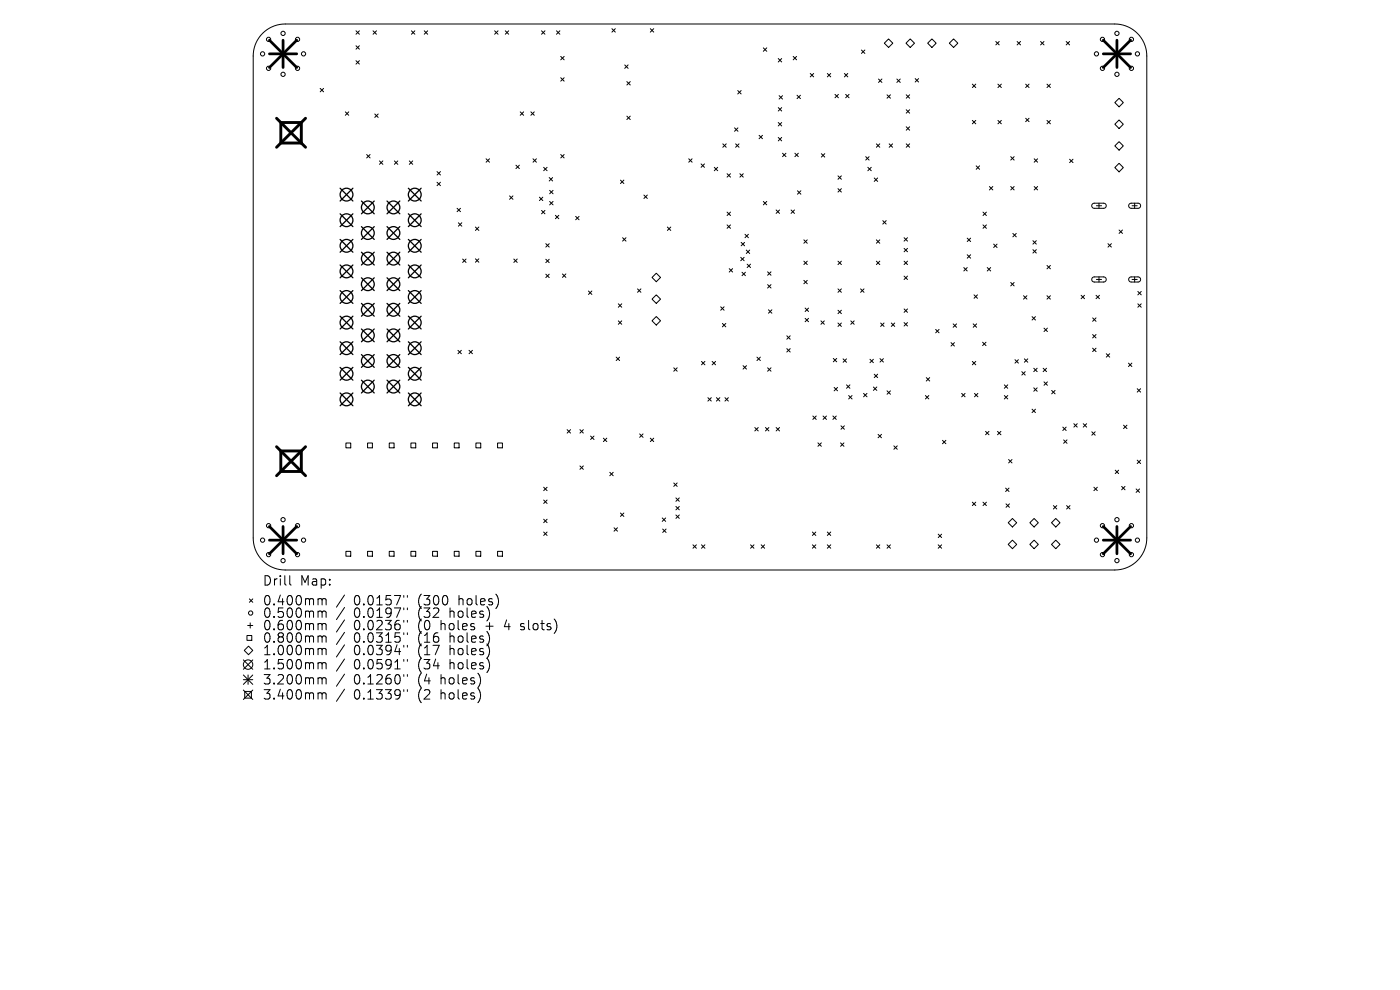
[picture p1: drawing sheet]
<svg xmlns="http://www.w3.org/2000/svg" width="297mm" height="210mm" viewBox="0 0 297 210" stroke-linecap="round" stroke-linejoin="round" font-family="sans-serif">
<defs><g id="words">
<g font-size="2.8">
<text x="55.6" y="124.5">Drill</text>
<text x="63.6" y="124.5">Map:</text>
<text x="55.6" y="128.7">0.400mm</text>
<text x="55.6" y="131.3">0.500mm</text>
<text x="75.1" y="128.7">0.0157&quot;</text>
<text x="75.1" y="131.3">0.0197&quot;</text>
<text x="88.8" y="128.7">(300</text>
<text x="88.8" y="131.3">(32</text>
<text x="95.7" y="131.3">holes)</text>
<text x="97.6" y="128.7">holes)</text>
<text x="55.6" y="134">0.600mm</text>
<text x="55.6" y="136.6">0.800mm</text>
<text x="75.1" y="134">0.0236&quot;</text>
<text x="75.1" y="136.6">0.0315&quot;</text>
<text x="88.8" y="134">(0</text>
<text x="88.8" y="136.6">(16</text>
<text x="93.8" y="134">holes</text>
<text x="95.7" y="136.6">holes)</text>
<text x="103.5" y="134">+</text>
<text x="107.7" y="134">4</text>
<text x="111.3" y="134">slots)</text>
<text x="55.6" y="139.3">1.000mm</text>
<text x="55.6" y="142.3">1.500mm</text>
<text x="75.1" y="139.3">0.0394&quot;</text>
<text x="75.1" y="142.3">0.0591&quot;</text>
<text x="88.8" y="139.3">(17</text>
<text x="88.8" y="142.3">(34</text>
<text x="95.7" y="139.3">holes)</text>
<text x="95.7" y="142.3">holes)</text>
<text x="55.6" y="145.5">3.200mm</text>
<text x="55.6" y="148.7">3.400mm</text>
<text x="75.1" y="145.5">0.1260&quot;</text>
<text x="75.1" y="148.7">0.1339&quot;</text>
<text x="88.8" y="145.5">(4</text>
<text x="88.8" y="148.7">(2</text>
<text x="93.8" y="145.5">holes)</text>
<text x="93.8" y="148.7">holes)</text>
</g>
</g></defs>
<g fill="none" stroke="#000" stroke-width=".21">
<path d="M55.7 7.1a6.8 6.8 0 0 1 4.8-2h176a6.8 6.8 0 0 1 6.8 6.8v102.2a6.8 6.8 0 0 1-6.8 6.8h-176a6.8 6.8 0 0 1-6.8-6.8v-102.2a6.8 6.8 0 0 1 2-4.8zM67.9 18.8l.7 .7M68.6 18.8l-.7 .7M75.5 6.5l.7 .8M75.5 9.7l.7 .7M75.5 12.9l.7 .7M76.2 6.5l-.7 .8M76.2 9.7l-.7 .7M76.2 12.9l-.7 .7M79.1 6.5l.8 .8M79.9 6.5l-.8 .8M87.3 6.5l.7 .8"/>
<path d="M88 6.5l-.7 .8M90 6.5l.7 .8M90.7 6.5l-.7 .8M104.9 6.5l.8 .8M105.7 6.5l-.8 .8M107.2 6.5l.7 .8M107.9 6.5l-.7 .8M114.9 6.5l.7 .8M115.6 6.5l-.7 .8M118.1 6.5l.7 .8M118.8 6.5l-.7 .8M119 12l.7 .7"/>
<path d="M119 16.5l.7 .7M119.7 12l-.7 .7M119.7 16.5l-.7 .7M129.8 6.1l.7 .7M130.5 6.1l-.7 .7M132.5 13.8l.8 .7M133 17.3l.7 .7M133.3 13.8l-.8 .7M133.7 17.3l-.7 .7M138 6.1l.7 .7M138.7 6.1l-.7 .7M156.5 19.2l.7 .7"/>
<path d="M157.2 19.2l-.7 .7M161.9 10.2l.8 .7M162.7 10.2l-.8 .7M165.1 12.4l.7 .7M165.8 12.4l-.7 .7M168.3 12l.7 .7M169 12l-.7 .7M171.9 15.6l.7 .7M172.6 15.6l-.7 .7M175.5 15.6l.7 .7M176.2 15.6l-.7 .7M179.1 15.6l.8 .7"/>
<path d="M179.9 15.6l-.8 .7M182.8 10.6l.7 .7M183.5 10.6l-.7 .7M186.4 16.8l.7 .7M187.1 16.8l-.7 .7M188.5 8.3l.9 .9-.9 .9-.9-.9zM190.3 16.8l.7 .7M191 16.8l-.7 .7M192.2 9.2l.9-.9 .9 .9-.9 .9zM194.2 16.7l.7 .7M194.9 16.7l-.7 .7M196.8 9.2l.9-.9 .9 .9-.9 .9z"/>
<path d="M202.3 8.3l.9 .9-.9 .9-.9-.9zM206.3 17.8l.7 .8M207 17.8l-.7 .8M211.3 8.8l.7 .7M211.7 17.8l.7 .8M212 8.8l-.7 .7M212.4 17.8l-.7 .8M215.8 8.8l.7 .7M216.5 8.8l-.7 .7M217.6 17.8l.7 .8M218.3 17.8l-.7 .8M220.8 8.8l.7 .7"/>
<path d="M221.5 8.8l-.7 .7M222.1 17.8l.7 .8M222.8 17.8l-.7 .8M226.2 8.8l.7 .7M226.9 8.8l-.7 .7M73.3 23.7l.7 .8M74 23.7l-.7 .8M77.8 32.8l.7 .7M78.5 32.8l-.7 .7M79.5 24.2l.7 .7M80.2 24.2l-.7 .7M80.5 34.1l.7 .8"/>
<path d="M81.2 34.1l-.7 .8M83.7 34.1l.7 .8M84.4 34.1l-.7 .8M86.8 34.1l.8 .8M87.6 34.1l-.8 .8M92.7 36.4l.7 .7M92.7 38.7l.7 .7M93.4 36.4l-.7 .7M93.4 38.7l-.7 .7M103.1 33.7l.7 .7M103.8 33.7l-.7 .7M109.5 35l.7 .8"/>
<path d="M110.2 35l-.7 .8M110.4 23.7l.7 .8M111.1 23.7l-.7 .8M112.6 23.7l.7 .8M113.1 33.7l.7 .7M113.3 23.7l-.7 .8M113.8 33.7l-.7 .7M115.3 35.5l.8 .7M116.1 35.5l-.8 .7M116.5 37.7l.7 .7M117.2 37.7l-.7 .7M119 32.8l.7 .7"/>
<path d="M119.7 32.8l-.7 .7M131.6 38.2l.7 .7M132.3 38.2l-.7 .7M133 24.6l.7 .8M133.7 24.6l-.7 .8M146.1 33.7l.7 .7M146.8 33.7l-.7 .7M148.7 34.8l.8 .7M149.5 34.8l-.8 .7M151.5 35.5l.8 .7M152.3 35.5l-.8 .7M153.3 30.5l.8 .7"/>
<path d="M154.1 30.5l-.8 .7M154.2 36.9l.8 .7M155 36.9l-.8 .7M155.8 27.1l.8 .7M156.1 30.5l.7 .7M156.6 27.1l-.8 .7M156.8 30.5l-.7 .7M157 36.9l.7 .7M157.7 36.9l-.7 .7M161 28.7l.8 .7M161.8 28.7l-.8 .7M165.1 22.8l.7 .7"/>
<path d="M165.1 26l.7 .7M165.1 29.2l.7 .7M165.3 20.3l.7 .7M165.8 26l-.7 .7M165.8 22.8l-.7 .7M165.8 29.2l-.7 .7M166 20.3l-.7 .7M166 32.5l.7 .7M166.7 32.5l-.7 .7M168.6 32.5l.8 .7M169.1 20.2l.7 .7M169.4 32.5l-.8 .7"/>
<path d="M169.8 20.2l-.7 .7M174.2 32.6l.8 .7M175 32.6l-.8 .7M177.1 20l.8 .7M177.8 37.3l.7 .7M177.9 20l-.8 .7M178.5 37.3l-.7 .7M179.4 20l.7 .7M180.1 20l-.7 .7M183.7 33.2l.7 .8M184.1 35.5l.7 .7M184.4 33.2l-.7 .8"/>
<path d="M184.8 35.5l-.7 .7M185.5 37.8l.7 .7M185.9 30.5l.7 .7M186.2 37.8l-.7 .7M186.6 30.5l-.7 .7M188.2 20.1l.7 .7M188.6 30.5l.8 .7M188.9 20.1l-.7 .7M189.4 30.5l-.8 .7M192.3 20.1l.7 .7M192.3 23.3l.7 .7M192.3 26.9l.7 .7"/>
<path d="M192.3 30.5l.7 .7M193 20.1l-.7 .7M193 26.9l-.7 .7M193 23.3l-.7 .7M193 30.5l-.7 .7M206.3 25.5l.7 .8M207 25.5l-.7 .8M207.1 35.2l.7 .7M207.8 35.2l-.7 .7M209.9 39.6l.7 .7M210.6 39.6l-.7 .7M211.7 25.5l.7 .8"/>
<path d="M212.4 25.5l-.7 .8M214.4 33.2l.7 .8M214.4 39.6l.7 .7M215.1 33.2l-.7 .8M215.1 39.6l-.7 .7M217.6 25.1l.7 .7M218.3 25.1l-.7 .7M219.4 33.7l.7 .7M219.4 39.6l.7 .7M220.1 33.7l-.7 .7M220.1 39.6l-.7 .7M222.1 25.5l.7 .8"/>
<path d="M222.8 25.5l-.7 .8M226.9 33.8l.7 .7M227.6 33.8l-.7 .7M236.5 21.8l.9-.9 .9 .9-.9 .9zM236.5 26.4l.9-.9 .9 .9-.9 .9zM236.5 35.5l.9-.9 .9 .9-.9 1zM237.4 30l.9 1-.9 .9-.9-.9zM97 44.2l.7 .7M97.2 47.3l.8 .7M97.7 44.2l-.7 .7M98 47.3l-.8 .7M98.1 54.9l.8 .8"/>
<path d="M98.9 54.9l-.8 .8M100.9 48.2l.7 .7M100.9 54.9l.7 .7M101.6 48.2l-.7 .7M101.6 54.9l-.7 .7M108.1 41.6l.7 .7M108.8 41.6l-.7 .7M109 54.9l.7 .8M109.7 54.9l-.7 .8M114.4 41.8l.8 .8M114.9 44.6l.7 .8M115.2 41.8l-.8 .8"/>
<path d="M115.6 44.6l-.7 .8M115.8 51.7l.7 .7M115.8 55l.7 .7M115.8 58.2l.7 .7M116.5 51.7l-.7 .7M116.5 55l-.7 .7M116.5 58.2l-.7 .7M116.6 40.4l.7 .7M116.6 42.7l.7 .8M117.3 40.4l-.7 .7M117.3 42.7l-.7 .8M117.8 45.7l.7 .7"/>
<path d="M118.5 45.7l-.7 .7M119.3 58.1l.7 .7M120 58.1l-.7 .7M122.1 45.9l.7 .7M122.8 45.9l-.7 .7M132.1 50.4l.7 .7M132.8 50.4l-.7 .7M136.6 41.4l.7 .7M137.3 41.4l-.7 .7M138.3 58.9l.9-.9 .9 .9-.9 .9zM141.6 48.2l.7 .7M142.3 48.2l-.7 .7"/>
<path d="M154.2 45l.8 .7M154.2 47.7l.8 .7M154.7 57l.7 .7M155 45l-.8 .7M155 47.7l-.8 .7M155.4 57l-.7 .7M157.1 54.6l.8 .7M157.2 51.4l.8 .7M157.4 57.8l.7 .7M157.9 54.6l-.8 .7M158 51.4l-.8 .7M158 49.7l.8 .7"/>
<path d="M158.1 57.8l-.7 .7M158.3 53l.7 .8M158.5 56l.7 .8M158.8 49.7l-.8 .7M159 53l-.7 .8M159.2 56l-.7 .8M161.9 42.7l.8 .8M162.7 42.7l-.8 .8M162.8 57.7l.8 .7M163.6 57.7l-.8 .7M164.7 44.5l.7 .8M165.4 44.5l-.7 .8"/>
<path d="M167.8 44.5l.7 .8M168.5 44.5l-.7 .8M169.2 40.5l.7 .7M169.9 40.5l-.7 .7M170.5 50.9l.8 .7M170.5 55.4l.8 .7M170.5 59.5l.8 .7M171.3 50.9l-.8 .7M171.3 55.4l-.8 .7M171.3 59.5l-.8 .7M177.8 40l.7 .7M177.8 55.4l.7 .7"/>
<path d="M178.5 40l-.7 .7M178.5 55.4l-.7 .7M185.9 50.9l.7 .7M185.9 55.4l.7 .7M186.6 50.9l-.7 .7M186.6 55.4l-.7 .7M187.3 46.8l.7 .7M188 46.8l-.7 .7M191.8 50.4l.7 .7M191.8 52.7l.7 .7M191.8 55.4l.7 .7M191.8 58.6l.7 .7"/>
<path d="M192.5 50.4l-.7 .7M192.5 58.6l-.7 .7M192.5 52.7l-.7 .7M192.5 55.4l-.7 .7M204.5 56.8l.7 .7M205.2 56.8l-.7 .7M205.2 50.5l.7 .7M205.2 54l.7 .8M205.9 50.5l-.7 .7M205.9 54l-.7 .8M208.5 45l.8 .7M208.5 47.7l.8 .7"/>
<path d="M209.3 45l-.8 .7M209.3 47.7l-.8 .7M209.4 56.8l.8 .7M210.2 56.8l-.8 .7M210.8 51.8l.7 .7M211.5 51.8l-.7 .7M214.4 59.9l.7 .7M214.9 49.5l.7 .7M215.1 59.9l-.7 .7M215.6 49.5l-.7 .7M219.1 51.1l.8 .7M219.1 53l.8 .7"/>
<path d="M219.9 51.1l-.8 .7M219.9 53l-.8 .7M222.1 56.3l.7 .7M222.8 56.3l-.7 .7M231.8 43.3l.3-.2h2.1l.4 .2 .1 .4-.5 .5h-2.1l-.5-.4zM231.8 58.9l.3-.2h2.1l.4 .3 .1 .4-.5 .4h-2.1l-.5-.3zM232.6 43.6h1.1M232.6 59.3h1.1M233.1 43.1v1.1M233.1 58.7v1.1M235.1 51.7l.7 .7M235.8 51.7l-.7 .7"/>
<path d="M237.4 48.8l.7 .7M238.1 48.8l-.7 .7M239.6 43.3l.3-.2h1.6l.4 .2 .1 .4-.5 .5h-1.6l-.4-.4zM239.6 58.9l.3-.2h1.6l.4 .3 .1 .4-.5 .4h-1.6l-.4-.3zM240.2 43.6h1.1M240.2 59.3h1.1M240.7 43.1v1.1M240.7 58.7v1.1M97.1 74.3l.8 .7M97.9 74.3l-.8 .7M99.5 74.3l.7 .7M100.2 74.3l-.7 .7"/>
<path d="M124.8 61.7l.8 .8M125.6 61.7l-.8 .8M130.7 75.8l.7 .7M131.2 68.1l.7 .7M131.2 64.4l.7 .8M131.4 75.8l-.7 .7M131.9 64.4l-.7 .8M131.9 68.1l-.7 .7M135.2 61.3l.8 .7M136 61.3l-.8 .7M138.3 63.5l.9-1 .9 1-.9 .9zM138.3 68.1l.9-1 .9 1-.9 .9z"/>
<path d="M142.9 78l.8 .7M143.7 78l-.8 .7M148.8 76.7l.7 .7M149.5 76.7l-.7 .7M151.1 76.7l.7 .7M151.8 76.7l-.7 .7M152.9 65.1l.7 .7M153.3 68.6l.7 .7M153.6 65.1l-.7 .7M154 68.6l-.7 .7M157.6 77.6l.8 .7M158.4 77.6l-.8 .7"/>
<path d="M160.6 75.8l.7 .7M161.3 75.8l-.7 .7M162.8 60.4l.8 .7M162.8 78l.8 .7M163 65.7l.7 .7M163.6 60.4l-.8 .7M163.6 78l-.8 .7M163.7 65.7l-.7 .7M166.9 71.2l.7 .8M166.9 74l.7 .7M167.6 71.2l-.7 .8M167.6 74l-.7 .7"/>
<path d="M170.8 65.4l.7 .7M170.8 67.5l.7 .8M171.5 65.4l-.7 .7M171.5 67.5l-.7 .8M174.2 68.1l.7 .7M174.9 68.1l-.7 .7M176.8 76l.7 .8M177.5 76l-.7 .8M177.8 61.3l.7 .7M177.8 65.8l.7 .7M177.8 68.5l.7 .7M178.5 61.3l-.7 .7"/>
<path d="M178.5 65.8l-.7 .7M178.5 68.5l-.7 .7M178.9 76.1l.7 .7M179.6 76.1l-.7 .7M180.5 68.1l.7 .7M181.2 68.1l-.7 .7M182.6 61.3l.7 .7M183.3 61.3l-.7 .7M184.6 76.2l.7 .7M185.3 76.2l-.7 .7M185.5 79.4l.7 .7M186.2 79.4l-.7 .7"/>
<path d="M186.7 76.1l.7 .7M186.8 68.5l.7 .7M187.4 76.1l-.7 .7M187.5 68.5l-.7 .7M189.1 68.5l.7 .7M189.8 68.5l-.7 .7M191.8 68.4l.7 .8M191.8 65.5l.7 .8M192.5 65.5l-.7 .8M192.5 68.4l-.7 .8M198.5 69.9l.7 .7M199.2 69.9l-.7 .7"/>
<path d="M201.8 72.7l.7 .7M202.2 68.7l.7 .7M202.5 72.7l-.7 .7M202.9 68.7l-.7 .7M206.3 76.7l.7 .7M206.5 68.7l.7 .7M206.6 62.5l.8 .8M207 76.7l-.7 .7M207.2 68.7l-.7 .7M207.4 62.5l-.8 .8M208.4 72.6l.8 .7M209.2 72.6l-.8 .7"/>
<path d="M215.3 76.3l.7 .7M216 76.3l-.7 .7M216.8 78.8l.7 .8M217.1 62.7l.8 .8M217.3 76.1l.7 .7M217.5 78.8l-.7 .8M217.9 62.7l-.8 .8M218 76.1l-.7 .7M218.9 67.2l.8 .7M219.3 78.1l.7 .7M219.7 67.2l-.8 .7M220 78.1l-.7 .7"/>
<path d="M221.3 78.1l.7 .7M221.5 69.6l.7 .7M222 78.1l-.7 .7M222.1 62.7l.7 .8M222.2 69.6l-.7 .7M222.8 62.7l-.7 .8M229.4 62.6l.7 .8M230.1 62.6l-.7 .8M231.8 71l.7 .7M231.8 67.4l.7 .8M231.8 73.9l.7 .7M232.5 67.4l-.7 .8"/>
<path d="M232.5 71l-.7 .7M232.5 73.9l-.7 .7M232.5 62.6l.7 .8M233.2 62.6l-.7 .8M234.7 75l.7 .8M235.4 75l-.7 .8M239.4 77l.7 .8M240.1 77l-.7 .8M241.4 61.8l.7 .7M241.4 64.4l.7 .8M242.1 61.8l-.7 .7M242.1 64.4l-.7 .8"/>
<path d="M73.4 94h1v1h-1zM78 94h1v1h-1zM82.6 94h1v1h-1zM87.2 94h1v1h-1zM91.8 94h1v1h-1zM96.4 94h1v1h-1zM101 94h1v1h-1zM105.6 94h1v1h-1zM120.3 91.1l.7 .8M121 91.1l-.7 .8M123 91.1l.8 .8M123 98.8l.8 .8"/>
<path d="M123.8 91.1l-.8 .8M123.8 98.8l-.8 .8M125.3 92.5l.7 .7M126 92.5l-.7 .7M128 93l.7 .7M128.7 93l-.7 .7M135.7 92l.7 .8M136.4 92l-.7 .8M138 93l.7 .7M138.7 93l-.7 .7M150.2 84.4l.7 .7M150.9 84.4l-.7 .7"/>
<path d="M152 84.4l.7 .7M152.7 84.4l-.7 .7M153.8 84.4l.7 .7M154.5 84.4l-.7 .7M160.1 90.7l.8 .7M160.9 90.7l-.8 .7M162.4 90.7l.7 .7M163.1 90.7l-.7 .7M164.7 90.7l.7 .7M165.4 90.7l-.7 .7M172.4 88.2l.8 .8M173.2 88.2l-.8 .8"/>
<path d="M173.5 93.9l.7 .8M174.2 93.9l-.7 .8M174.6 88.2l.7 .8M175.3 88.2l-.7 .8M176.7 88.2l.7 .8M177 82.2l.7 .7M177.4 88.2l-.7 .8M177.7 82.2l-.7 .7M178.3 93.9l.7 .8M178.4 90.3l.7 .8M179 93.9l-.7 .8M179.1 90.3l-.7 .8"/>
<path d="M179.6 81.6l.7 .8M180 83.9l.8 .7M180.3 81.6l-.7 .8M180.8 83.9l-.8 .7M183.2 83.5l.7 .7M183.9 83.5l-.7 .7M185.3 82.1l.7 .7M186 82.1l-.7 .7M186.3 92.1l.7 .8M187 92.1l-.7 .8M188.2 82.9l.7 .7M188.9 82.9l-.7 .7"/>
<path d="M189.6 94.6l.8 .7M190.4 94.6l-.8 .7M196.3 83.9l.7 .7M196.5 80.1l.7 .7M197 83.9l-.7 .7M197.2 80.1l-.7 .7M199.9 93.4l.8 .7M200.7 93.4l-.8 .7M204 83.5l.7 .7M204.7 83.5l-.7 .7M206.7 83.5l.8 .7M207.5 83.5l-.8 .7"/>
<path d="M209.1 91.5l.7 .7M209.8 91.5l-.7 .7M211.6 91.5l.7 .7M212.3 91.5l-.7 .7M213.1 83.9l.7 .7M213.1 81.6l.7 .8M213.8 81.6l-.7 .8M213.8 83.9l-.7 .7M214 97.5l.7 .7M214.7 97.5l-.7 .7M218.9 86.8l.8 .7M219.3 82.3l.7 .7"/>
<path d="M219.7 86.8l-.8 .7M220 82.3l-.7 .7M221.5 81l.7 .7M222.2 81l-.7 .7M223.1 82.8l.7 .7M223.8 82.8l-.7 .7M225.5 90.6l.7 .7M225.6 93.3l.8 .7M226.2 90.6l-.7 .7M226.4 93.3l-.8 .7M227.8 89.9l.7 .7M228.5 89.9l-.7 .7"/>
<path d="M229.8 89.9l.7 .7M230.5 89.9l-.7 .7M231.6 91.6l.7 .7M232.3 91.6l-.7 .7M236.6 99.7l.7 .8M237.3 99.7l-.7 .8M238.4 90.2l.7 .7M239.1 90.2l-.7 .7M241.3 82.5l.7 .7M241.3 97.6l.7 .7M242 82.5l-.7 .7M242 97.6l-.7 .7"/>
<path d="M73.4 117h1v1h-1zM78 117h1v1h-1zM82.6 117h1v1h-1zM87.2 117h1v1h-1zM91.8 117h1v1h-1zM96.4 117h1v1h-1zM101 117h1v1h-1zM105.6 117h1v1h-1zM115.3 103.4l.8 .7M115.3 106.1l.8 .7M115.3 110.1l.8 .8M115.3 112.9l.8 .7"/>
<path d="M116.1 103.4l-.8 .7M116.1 106.1l-.8 .7M116.1 110.1l-.8 .8M116.1 112.9l-.8 .7M129.4 100.2l.7 .7M130.1 100.2l-.7 .7M130.3 112l.7 .7M131 112l-.7 .7M131.6 108.8l.7 .7M132.3 108.8l-.7 .7M140.5 109.9l.7 .7M140.6 112.2l.7 .8"/>
<path d="M141.2 109.9l-.7 .7M141.3 112.2l-.7 .8M142.9 102.5l.8 .7M143.4 105.6l.7 .7M143.4 107.4l.7 .8M143.4 109.2l.7 .8M143.7 102.5l-.8 .7M144.1 105.6l-.7 .7M144.1 107.4l-.7 .8M144.1 109.2l-.7 .8M147 115.6l.7 .7M147.7 115.6l-.7 .7"/>
<path d="M148.8 115.6l.7 .7M149.5 115.6l-.7 .7M159.2 115.6l.7 .7M159.9 115.6l-.7 .7M161.5 115.6l.7 .7M162.2 115.6l-.7 .7M172.3 112.9l.8 .7M172.3 115.6l.8 .7M173.1 112.9l-.8 .7M173.1 115.6l-.8 .7M175.5 112.9l.7 .7M175.5 115.6l.7 .7"/>
<path d="M176.2 112.9l-.7 .7M176.2 115.6l-.7 .7M185.9 115.6l.7 .7M186.6 115.6l-.7 .7M188.2 115.6l.7 .7M188.9 115.6l-.7 .7M199 113.3l.8 .7M199 115.6l.8 .7M199.8 113.3l-.8 .7M199.8 115.6l-.8 .7M206.3 106.5l.7 .8M207 106.5l-.7 .8"/>
<path d="M208.5 106.5l.8 .8M209.3 106.5l-.8 .8M213.3 103.5l.8 .8M213.4 106.9l.7 .7M213.9 110.9l.9-.9 .9 .9-.9 .9zM213.9 115.5l.9-.9 .9 .9-.9 .9zM214.1 103.5l-.8 .8M214.1 106.9l-.7 .7M219.4 110l.9 .9-.9 .9-.9-.9zM219.4 114.6l.9 .9-.9 .9-.9-.9zM223.1 110.9l.9-.9 .9 .9-.9 .9zM223.5 107.3l.7 .7"/>
<path d="M224 114.6l.9 .9-.9 .9-.9-.9zM224.2 107.3l-.7 .7M226.3 107.3l.7 .7M227 107.3l-.7 .7M232.1 103.4l.7 .7M232.8 103.4l-.7 .7M237.9 103.2l.8 .7M238.7 103.2l-.8 .7M241 103.7l.7 .7M241.7 103.7l-.7 .7M51.6 140l2 2M51.8 138l.9-.9 .9 .9-.9 .9z"/>
<path d="M52.4 134.8h1v1h-1zM52.5 132.7h1.1M52.9 127l.7 .8M53.1 132.1v1.1M53.6 127l-.7 .8M53.6 140l-2 2M61.5 122.1v1.7l.3 .3M67.8 127l.4 .1 .1 .2M67.8 129.6h.2l.3 .3M67.8 132.3h.2l.3 .3M67.8 134.9h.2l.3 .3M67.8 137.6h.4l.1 .2"/>
<path d="M68.3 127.3l.3-.3 .5 .1 .1 1.2M68.3 127.3v1M68.3 129.9v1.1M68.3 132.6v1M68.3 135.2v1M68.3 137.8v1.1M68.3 129.9l.3-.3 .5 .1 .1 1.3M68.3 132.6l.3-.3 .5 .1 .1 1.2M68.3 135.2l.3-.3 .5 .1 .1 1.2M68.3 137.8l.3-.2h.5l.1 1.3M73.1 126.2l-1.7 2.6M73.1 128.9l-1.7 2.5"/>
<path d="M73.1 131.5l-1.7 2.6M73.1 134.1l-1.7 2.6M73.1 136.8l-1.7 2.6M73.1 139.8l-1.7 2.6M85.7 126.3v.4M85.7 129v.3M85.7 131.6v.4M85.7 134.2v.4M85.7 136.9v.4M85.7 139.9v.4M86.4 126.3v.4M86.4 129v.3"/>
<path d="M86.4 131.6v.4M86.4 134.2v.4M86.4 136.9v.4M86.4 139.9v.4M110.4 133.5l.2 .1M110.5 132.4v.4M51.6 143.2l2 2M51.6 144.2h2M51.6 146.4l2 2M51.9 146.7h1.4v1.4h-1.4zM52.6 143.2v2M53.6 146.4l-2 2"/>
<path d="M53.6 143.2l-2 2M67.8 140.6h.2l.3 .2M67.8 143.8l.4 .1 .1 .1M67.8 147h.2l.3 .2M68.3 140.8v1.1M68.3 144v1.1M68.3 147.2v1.1M68.3 140.8l.3-.2 .5 .1 .1 1.2M68.3 144l.3-.2 .5 .1 .1 1.2M68.3 147.2l.3-.2 .5 .1 .1 1.2M73.1 143l-1.7 2.6M73.1 146.2l-1.7 2.6"/>
<path d="M85.7 143.1v.4M85.7 146.3v.4M86.4 143.1v.4M86.4 146.3v.4"/>
<circle cx="55.7" cy="11.4" r=".45"/>
<circle cx="57" cy="8.4" r=".45"/>
<circle cx="57" cy="14.5" r=".45"/>
<circle cx="60" cy="7.1" r=".45"/>
<circle cx="60.1" cy="15.8" r=".45"/>
<circle cx="63.1" cy="8.4" r=".45"/>
<circle cx="63.1" cy="14.5" r=".45"/>
<circle cx="64.4" cy="11.4" r=".45"/>
<circle cx="232.6" cy="11.4" r=".45"/>
<circle cx="233.9" cy="8.4" r=".45"/>
<circle cx="233.9" cy="14.5" r=".45"/>
<circle cx="237" cy="7.1" r=".45"/>
<circle cx="237" cy="15.8" r=".45"/>
<circle cx="240" cy="8.4" r=".45"/>
<circle cx="240" cy="14.5" r=".45"/>
<circle cx="241.3" cy="11.4" r=".45"/>
<circle cx="55.7" cy="114.6" r=".45"/>
<circle cx="57" cy="117.7" r=".45"/>
<circle cx="57" cy="111.5" r=".45"/>
<circle cx="60" cy="118.9" r=".45"/>
<circle cx="60.1" cy="110.2" r=".45"/>
<circle cx="63.1" cy="117.7" r=".45"/>
<circle cx="63.1" cy="111.5" r=".45"/>
<circle cx="64.4" cy="114.6" r=".45"/>
<circle cx="232.6" cy="114.6" r=".45"/>
<circle cx="233.9" cy="117.7" r=".45"/>
<circle cx="233.9" cy="111.5" r=".45"/>
<circle cx="237" cy="118.9" r=".45"/>
<circle cx="237" cy="110.2" r=".45"/>
<circle cx="240" cy="117.7" r=".45"/>
<circle cx="240" cy="111.5" r=".45"/>
<circle cx="241.3" cy="114.6" r=".45"/>
<circle cx="53.2" cy="130" r=".45"/>
<circle cx="52.6" cy="141" r="1"/>
</g>
<g fill="none" stroke="#000" stroke-width=".27">
<path d="M72.2 39.9l2.7 2.7M74.9 39.9l-2.7 2.7M86.6 39.9l2.7 2.7M89.3 39.9l-2.7 2.7M72.2 45.4l2.7 2.7M72.2 50.8l2.7 2.7M72.2 56.2l2.7 2.7M74.9 45.4l-2.7 2.7M74.9 50.8l-2.7 2.7M74.9 56.2l-2.7 2.7M76.7 42.6l2.7 2.8M76.7 48.1l2.7 2.7"/>
<path d="M76.7 53.5l2.7 2.7M76.7 58.9l2.7 2.7M79.4 42.6l-2.7 2.8M79.4 48.1l-2.7 2.7M79.4 53.5l-2.7 2.7M79.4 58.9l-2.7 2.7M82.1 48.1l2.7 2.7M82.1 53.5l2.7 2.7M82.1 42.6l2.7 2.8M82.1 58.9l2.7 2.7M84.8 48.1l-2.7 2.7M84.8 53.5l-2.7 2.7"/>
<path d="M84.8 58.9l-2.7 2.7M84.8 42.6l-2.7 2.8M86.6 45.4l2.7 2.7M86.6 50.8l2.7 2.7M86.6 56.2l2.7 2.7M89.3 45.4l-2.7 2.7M89.3 50.8l-2.7 2.7M89.3 56.2l-2.7 2.7M72.2 61.6l2.7 2.8M72.2 67.1l2.7 2.7M72.2 72.5l2.7 2.7M72.2 77.9l2.7 2.7"/>
<path d="M74.9 61.6l-2.7 2.8M74.9 67.1l-2.7 2.7M74.9 72.5l-2.7 2.7M74.9 77.9l-2.7 2.7M76.7 64.4l2.7 2.7M76.7 69.8l2.7 2.7M76.7 75.2l2.7 2.7M79.4 64.4l-2.7 2.7M79.4 69.8l-2.7 2.7M79.4 75.2l-2.7 2.7M82.1 64.4l2.7 2.7M82.1 75.2l2.7 2.7"/>
<path d="M82.1 69.8l2.7 2.7M84.8 64.4l-2.7 2.7M84.8 69.8l-2.7 2.7M84.8 75.2l-2.7 2.7M86.6 61.6l2.7 2.8M86.6 67.1l2.7 2.7M86.6 72.5l2.7 2.7M86.6 77.9l2.7 2.7M89.3 61.6l-2.7 2.8M89.3 67.1l-2.7 2.7M89.3 72.5l-2.7 2.7M89.3 77.9l-2.7 2.7"/>
<path d="M72.2 83.4l2.7 2.7M74.9 83.4l-2.7 2.7M76.7 80.6l2.7 2.8M79.4 80.6l-2.7 2.8M82.1 80.6l2.7 2.8M84.8 80.6l-2.7 2.8M86.6 83.4l2.7 2.7M89.3 83.4l-2.7 2.7"/>
<circle cx="73.5" cy="41.3" r="1.36"/>
<circle cx="73.5" cy="46.7" r="1.36"/>
<circle cx="73.5" cy="52.1" r="1.36"/>
<circle cx="73.5" cy="57.6" r="1.36"/>
<circle cx="78" cy="54.9" r="1.36"/>
<circle cx="78" cy="49.4" r="1.36"/>
<circle cx="78" cy="44" r="1.36"/>
<circle cx="83.5" cy="54.9" r="1.36"/>
<circle cx="83.5" cy="49.4" r="1.36"/>
<circle cx="83.5" cy="44" r="1.36"/>
<circle cx="88" cy="41.3" r="1.36"/>
<circle cx="88" cy="46.7" r="1.36"/>
<circle cx="88" cy="52.1" r="1.36"/>
<circle cx="88" cy="57.6" r="1.36"/>
<circle cx="73.5" cy="73.9" r="1.36"/>
<circle cx="73.5" cy="79.3" r="1.36"/>
<circle cx="73.5" cy="68.4" r="1.36"/>
<circle cx="73.5" cy="63" r="1.36"/>
<circle cx="78" cy="71.1" r="1.36"/>
<circle cx="78" cy="65.7" r="1.36"/>
<circle cx="78" cy="60.3" r="1.36"/>
<circle cx="78" cy="76.6" r="1.36"/>
<circle cx="83.5" cy="71.1" r="1.36"/>
<circle cx="83.5" cy="65.7" r="1.36"/>
<circle cx="83.5" cy="60.3" r="1.36"/>
<circle cx="83.5" cy="76.6" r="1.36"/>
<circle cx="88" cy="73.9" r="1.36"/>
<circle cx="88" cy="79.3" r="1.36"/>
<circle cx="88" cy="68.4" r="1.36"/>
<circle cx="88" cy="63" r="1.36"/>
<circle cx="73.5" cy="84.7" r="1.36"/>
<circle cx="78" cy="82" r="1.36"/>
<circle cx="83.5" cy="82" r="1.36"/>
<circle cx="88" cy="84.7" r="1.36"/>
</g>
<g fill="none" stroke="#000" stroke-width=".58">
<path d="M57.2 8.5l5.7 5.8M57.2 11.4h5.7M60.1 8.5v5.8M62.9 8.5l-5.7 5.8M234.1 11.4h5.7M234.1 8.5l5.7 5.8M237 8.5v5.8M239.8 8.5l-5.7 5.8M57.2 111.7l5.7 5.8M57.2 114.6h5.7M60.1 111.7v5.8M62.9 111.7l-5.7 5.8"/>
<path d="M234.1 114.6h5.7M234.1 111.7l5.7 5.8M237 111.7v5.8M239.8 111.7l-5.7 5.8"/>
</g>
<path d="M58.7 25.1l6.1 6.1M59.6 26h4.3v4.3h-4.3zM64.8 25.1l-6.1 6.1M58.7 94.8l6.1 6.1M59.6 95.7h4.3v4.3h-4.3zM64.8 94.8l-6.1 6.1" fill="none" stroke="#000" stroke-width=".62"/>
<use href="#words"/>
</svg>
